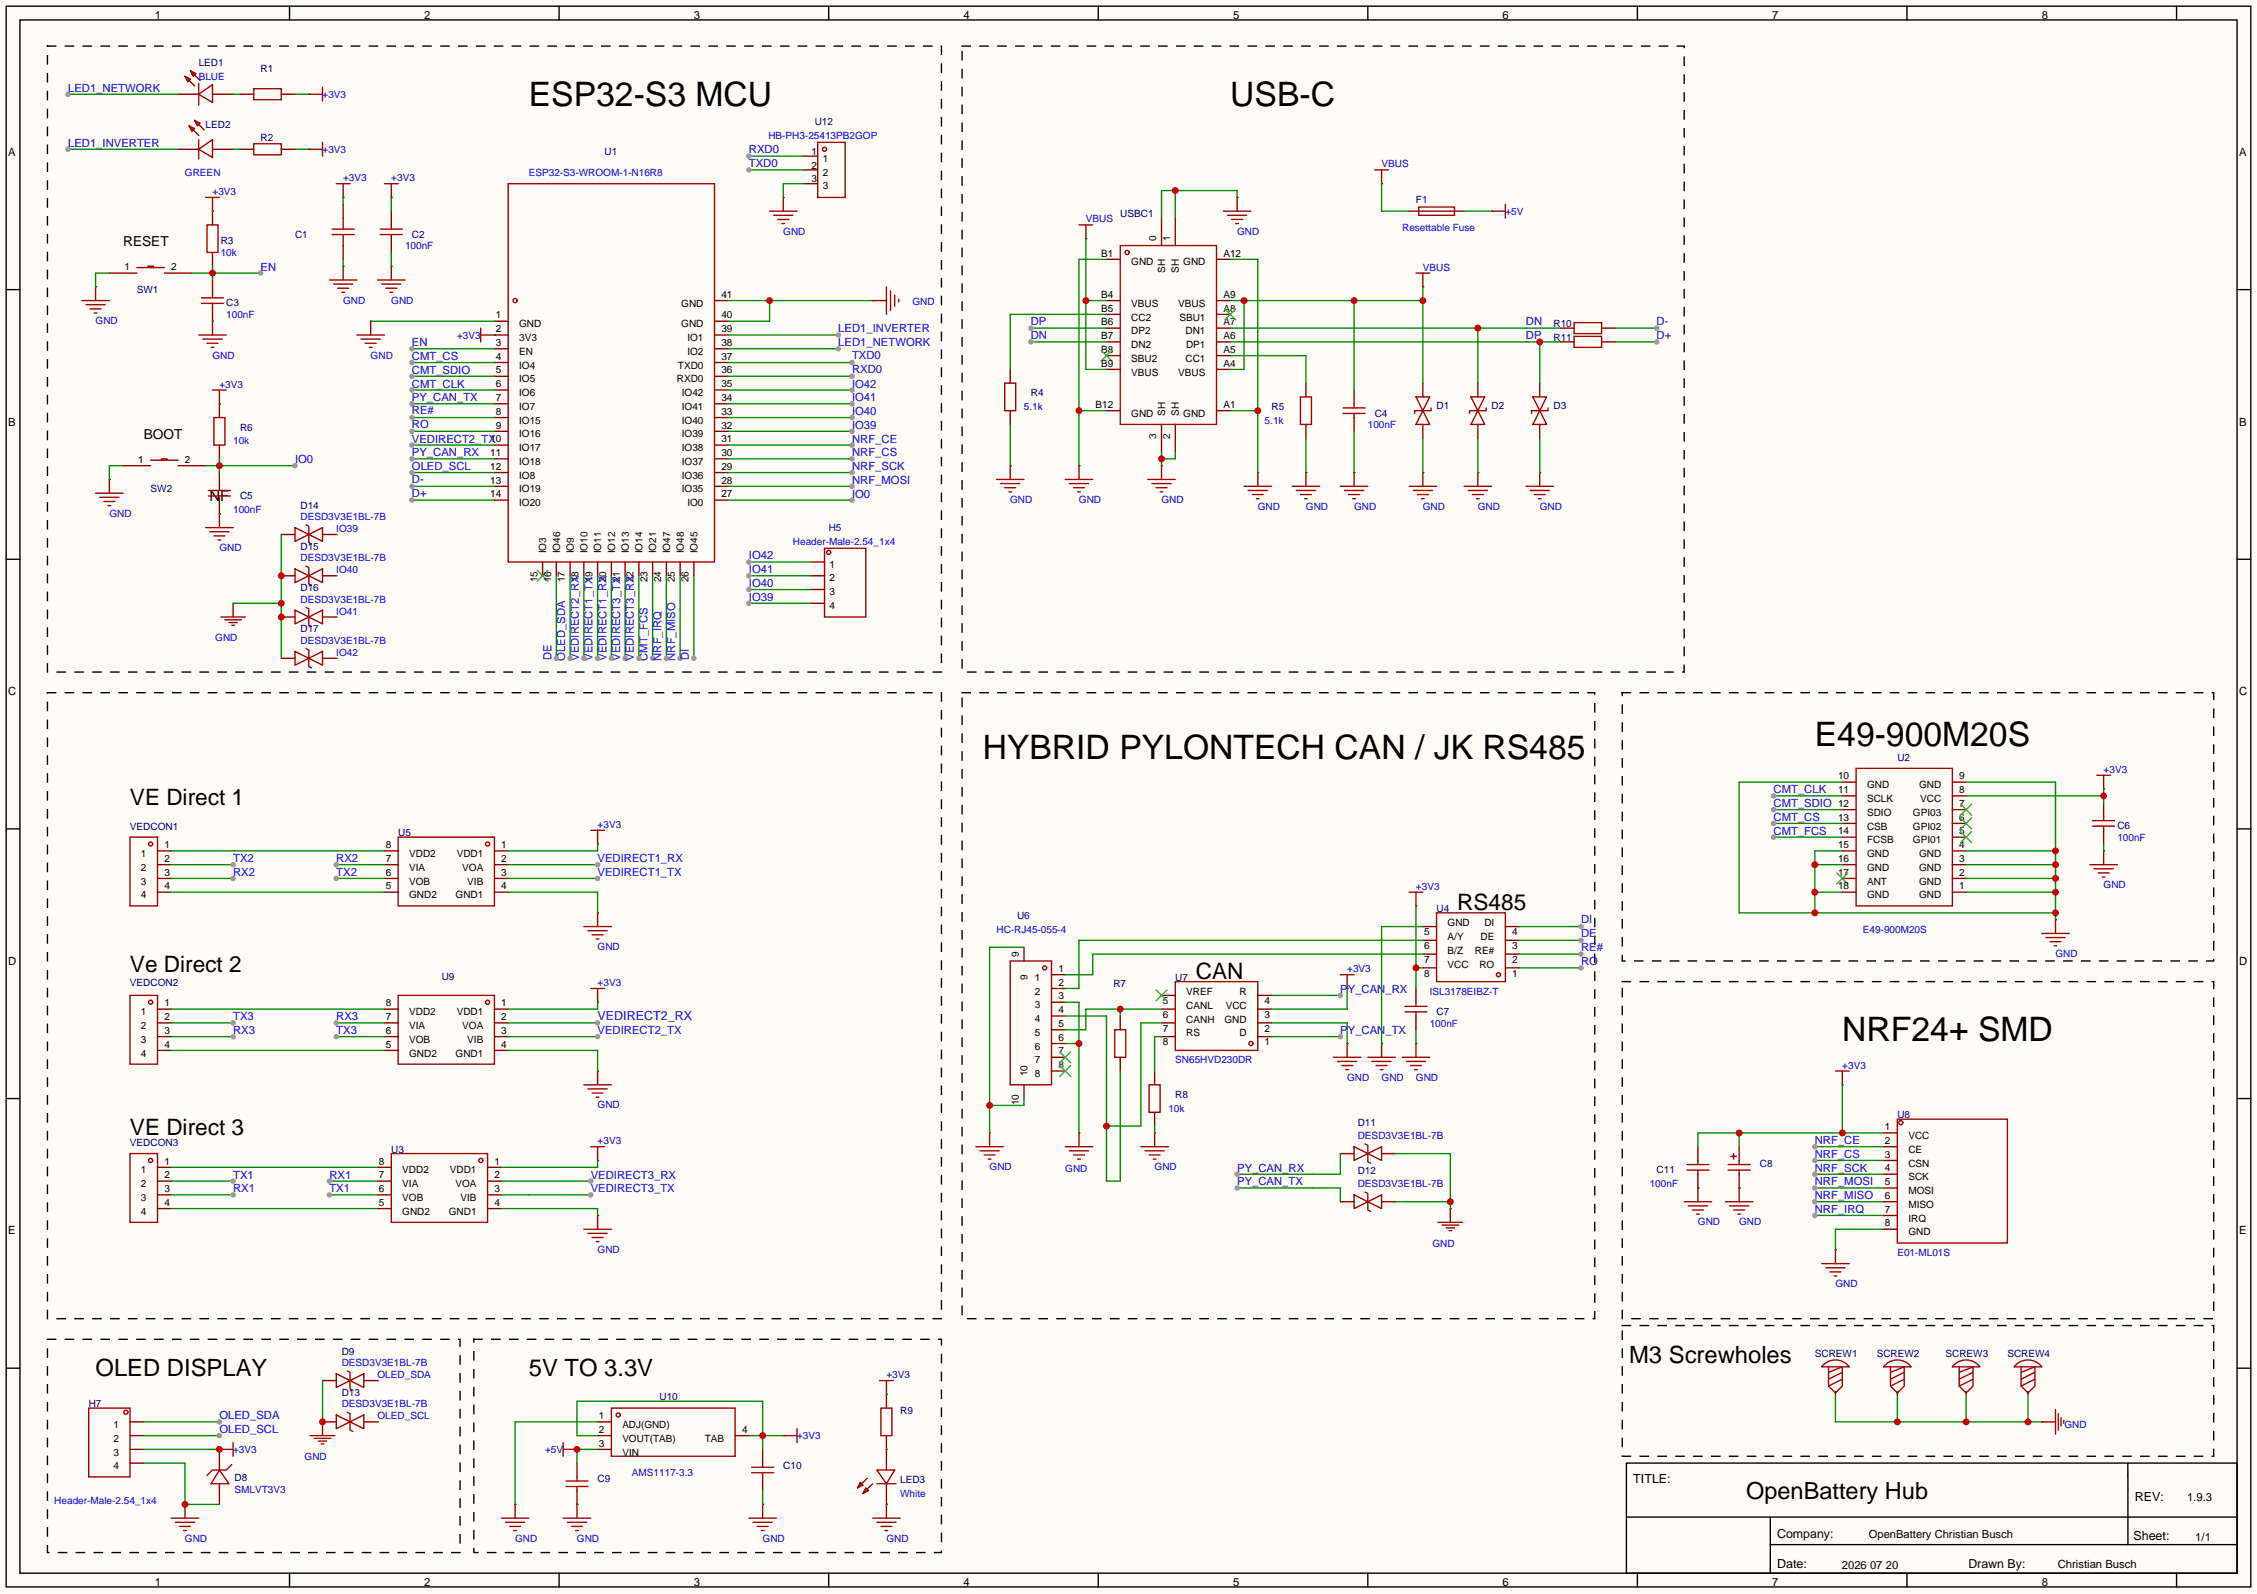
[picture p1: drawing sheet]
<svg xmlns="http://www.w3.org/2000/svg" width="417mm" height="294mm" viewBox="0 0 417 294" stroke-linecap="round" stroke-linejoin="round" font-family="sans-serif">
<defs><g id="words">
<g font-size="6.2">
<text x="97.7" y="19.6">ESP32-S3 MCU</text>
<text x="227.2" y="19.6">USB-C</text>
<text x="335.2" y="137.7">E49-900M20S</text>
<text x="181.5" y="140.2">HYBRID PYLONTECH CAN / JK RS485</text>
<text x="340.2" y="192.3">NRF24+ SMD</text>
</g>
<g font-size="4.4">
<text x="300.9" y="251.6">M3 Screwholes</text>
<text x="17.7" y="254.1">OLED DISPLAY</text>
<text x="97.7" y="254.1">5V TO 3.3V</text>
<text x="322.5" y="276.7">OpenBattery Hub</text>
</g>
<g font-size="4.2">
<text x="24" y="148.6">VE Direct 1</text>
<text x="269.1" y="168.1">RS485</text>
<text x="24" y="179.5">Ve Direct 2</text>
<text x="220.9" y="180.8">CAN</text>
<text x="24" y="209.6">VE Direct 3</text>
</g>
<text font-size="2.8" x="38.7" y="92.5">NF</text>
<g font-size="2.5">
<text x="22.7" y="45.4">RESET</text>
<text x="26.5" y="81">BOOT</text>
</g>
<text font-size="2.3" fill="#00f" x="110.4" y="188.4">VEDIRECT2_RX</text>
<g font-size="2.3">
<text x="301.6" y="273.7">TITLE:</text>
<text x="394.2" y="277.1">REV:</text>
<text x="328.2" y="283.9">Company:</text>
<text x="394" y="284.4">Sheet:</text>
<text x="328.2" y="289.5">Date:</text>
<text x="363.5" y="289.5">Drawn By:</text>
</g>
<g font-size="2.1">
<text x="28.6" y="3.5">1</text>
<text x="78.4" y="3.5">2</text>
<text x="128.1" y="3.5">3</text>
<text x="177.9" y="3.5">4</text>
<text x="227.7" y="3.5">5</text>
<text x="277.5" y="3.5">6</text>
<text x="327.3" y="3.5">7</text>
<text x="377.1" y="3.5">8</text>
<text x="1.5" y="28.8">A</text>
<text x="413.5" y="28.8">A</text>
<text x="1.5" y="78.6">B</text>
<text x="413.5" y="78.6">B</text>
<text x="1.5" y="128.3">C</text>
<text x="413.5" y="128.3">C</text>
<text x="1.5" y="178.1">D</text>
<text x="413.5" y="178.1">D</text>
<text x="1.5" y="227.9">E</text>
<text x="413.5" y="227.9">E</text>
<text x="403.9" y="277.1">1.9.3</text>
<text x="345.1" y="284">OpenBattery Christian Busch</text>
<text x="405.4" y="284.5">1/1</text>
<text x="28.6" y="292.8">1</text>
<text x="78.4" y="292.8">2</text>
<text x="128.1" y="292.8">3</text>
<text x="177.9" y="292.8">4</text>
<text x="227.7" y="292.8">5</text>
<text x="277.5" y="292.8">6</text>
<text x="327.3" y="292.8">7</text>
<text x="340.1" y="289.6">2026 07 20</text>
<text x="377.1" y="292.8">8</text>
<text x="380" y="289.5">Christian Busch</text>
</g>
<g font-size="2.1" fill="#00f">
<text x="12.6" y="16.9">LED1_NETWORK</text>
<text x="12.6" y="27.1">LED1_INVERTER</text>
<text x="138.3" y="28.2">RXD0</text>
<text x="138.3" y="30.8">TXD0</text>
<text x="48.1" y="50">EN</text>
<text x="190.4" y="60">DP</text>
<text x="281.8" y="60">DN</text>
<text x="305.9" y="60">D-</text>
<text x="76.1" y="63.9">EN</text>
<text x="154.8" y="61.4">LED1_INVERTER</text>
<text x="154.8" y="63.9">LED1_NETWORK</text>
<text x="190.4" y="62.5">DN</text>
<text x="281.8" y="62.5">DP</text>
<text x="305.9" y="62.5">D+</text>
<text x="76.1" y="71.5">CMT_CLK</text>
<text x="76.1" y="66.5">CMT_CS</text>
<text x="76.1" y="69">CMT_SDIO</text>
<text x="157.4" y="66.3">TXD0</text>
<text x="157.4" y="68.9">RXD0</text>
<text x="157.4" y="71.5">IO42</text>
<text x="76.1" y="74.1">PY_CAN_TX</text>
<text x="76.1" y="76.5">RE#</text>
<text x="157.4" y="76.6">IO40</text>
<text x="157.4" y="74.1">IO41</text>
<text x="76.1" y="81.7">VEDIRECT2_TX</text>
<text x="76.1" y="79">RO</text>
<text x="157.4" y="81.7">NRF_CE</text>
<text x="157.4" y="79.2">IO39</text>
<text x="54.5" y="85.5">IO0</text>
<text x="76.1" y="86.8">OLED_SCL</text>
<text x="76.1" y="84.2">PY_CAN_RX</text>
<text x="76.1" y="89.2">D-</text>
<text x="157.4" y="86.8">NRF_SCK</text>
<text x="157.4" y="89.3">NRF_MOSI</text>
<text x="157.4" y="84.2">NRF_CS</text>
<text x="76.1" y="91.7">D+</text>
<text x="157.4" y="91.9">IO0</text>
<text x="138.3" y="103.3">IO42</text>
<text x="138.3" y="105.8">IO41</text>
<text x="138.3" y="108.4">IO40</text>
<text x="138.3" y="110.9">IO39</text>
<text x="101.8" y="121.9" transform="rotate(-90 101.8 121.9)">DE</text>
<text x="104.4" y="122" transform="rotate(-90 104.4 122)">OLED_SDA</text>
<text x="106.9" y="122" transform="rotate(-90 106.9 122)">VEDIRECT2_RX</text>
<text x="109.4" y="122" transform="rotate(-90 109.4 122)">VEDIRECT1_TX</text>
<text x="112" y="122" transform="rotate(-90 112 122)">VEDIRECT1_RX</text>
<text x="114.5" y="122" transform="rotate(-90 114.5 122)">VEDIRECT3_TX</text>
<text x="117.1" y="122" transform="rotate(-90 117.1 122)">VEDIRECT3_RX</text>
<text x="119.6" y="122" transform="rotate(-90 119.6 122)">CMT_FCS</text>
<text x="122.1" y="122" transform="rotate(-90 122.1 122)">NRF_IRQ</text>
<text x="124.7" y="122" transform="rotate(-90 124.7 122)">NRF_MISO</text>
<text x="127.2" y="121.9" transform="rotate(-90 127.2 121.9)">DI</text>
<text x="327.5" y="146.5">CMT_CLK</text>
<text x="327.5" y="149">CMT_SDIO</text>
<text x="327.5" y="154.1">CMT_FCS</text>
<text x="327.5" y="151.6">CMT_CS</text>
<text x="43.1" y="159.2">TX2</text>
<text x="43.1" y="161.7">RX2</text>
<text x="62.1" y="159.2">RX2</text>
<text x="62.1" y="161.7">TX2</text>
<text x="110.4" y="159.2">VEDIRECT1_RX</text>
<text x="110.4" y="161.7">VEDIRECT1_TX</text>
<text x="292" y="173">DE</text>
<text x="292" y="170.5">DI</text>
<text x="292" y="178.1">RO</text>
<text x="292" y="175.5">RE#</text>
<text x="247.5" y="183.3">PY_CAN_RX</text>
<text x="43.1" y="188.4">TX3</text>
<text x="43.1" y="190.9">RX3</text>
<text x="62.1" y="188.4">RX3</text>
<text x="62.1" y="190.9">TX3</text>
<text x="110.4" y="190.9">VEDIRECT2_TX</text>
<text x="247.5" y="190.9">PY_CAN_TX</text>
<text x="335.2" y="211.2">NRF_CE</text>
<text x="335.2" y="213.8">NRF_CS</text>
<text x="43.1" y="217.6">TX1</text>
<text x="43.1" y="220.1">RX1</text>
<text x="60.8" y="217.6">RX1</text>
<text x="60.8" y="220.1">TX1</text>
<text x="109.1" y="217.6">VEDIRECT3_RX</text>
<text x="109.1" y="220.1">VEDIRECT3_TX</text>
<text x="228.5" y="216.3">PY_CAN_RX</text>
<text x="228.5" y="218.9">PY_CAN_TX</text>
<text x="335.2" y="221.4">NRF_MISO</text>
<text x="335.2" y="218.9">NRF_MOSI</text>
<text x="335.2" y="216.3">NRF_SCK</text>
<text x="335.2" y="223.9">NRF_IRQ</text>
<text x="40.5" y="262">OLED_SDA</text>
<text x="40.5" y="264.6">OLED_SCL</text>
</g>
<g font-size="1.8" fill="#000080">
<text x="36.7" y="12.2">LED1</text>
<text x="48.1" y="13.3">R1</text>
<text x="38" y="23.6">LED2</text>
<text x="150.5" y="23.1">U12</text>
<text x="48.1" y="26">R2</text>
<text x="111.6" y="28.6">U1</text>
<text x="206.9" y="40">USBC1</text>
<text x="261.5" y="37.5">F1</text>
<text x="40.8" y="45.1">R3</text>
<text x="54.5" y="43.9">C1</text>
<text x="76.1" y="43.9">C2</text>
<text x="25.3" y="54.1">SW1</text>
<text x="41.8" y="56.6">C3</text>
<text x="286.9" y="60.3">R10</text>
<text x="286.9" y="62.9">R11</text>
<text x="190.4" y="73.1">R4</text>
<text x="234.8" y="75.7">R5</text>
<text x="253.9" y="76.9">C4</text>
<text x="265.3" y="75.6">D1</text>
<text x="275.5" y="75.6">D2</text>
<text x="286.9" y="75.6">D3</text>
<text x="44.3" y="79.5">R6</text>
<text x="27.8" y="90.9">SW2</text>
<text x="44.3" y="92.2">C5</text>
<text x="55.5" y="93.9">D14</text>
<text x="55.5" y="101.5">D15</text>
<text x="153" y="98">H5</text>
<text x="55.5" y="109.1">D16</text>
<text x="55.5" y="116.8">D17</text>
<text x="350.4" y="140.4">U2</text>
<text x="24" y="153.1">VEDCON1</text>
<text x="73.5" y="154.4">U5</text>
<text x="391" y="153.1">C6</text>
<text x="187.8" y="169.7">U6</text>
<text x="265.3" y="168.4">U4</text>
<text x="24" y="182">VEDCON2</text>
<text x="81.6" y="180.9">U9</text>
<text x="205.6" y="182.2">R7</text>
<text x="217" y="181.1">U7</text>
<text x="265.3" y="187.4">C7</text>
<text x="217" y="202.7">R8</text>
<text x="250.7" y="207.9">D11</text>
<text x="350.4" y="206.5">U8</text>
<text x="24" y="211.6">VEDCON3</text>
<text x="72.3" y="212.8">U3</text>
<text x="325" y="215.4">C8</text>
<text x="250.7" y="216.8">D12</text>
<text x="305.9" y="216.6">C11</text>
<text x="63.1" y="250.1">D9</text>
<text x="335.2" y="250.6">SCREW1</text>
<text x="346.6" y="250.6">SCREW2</text>
<text x="359.3" y="250.6">SCREW3</text>
<text x="370.7" y="250.6">SCREW4</text>
<text x="63.1" y="257.7">D13</text>
<text x="16.4" y="259.8">H7</text>
<text x="121.8" y="258.6">U10</text>
<text x="166.2" y="261">R9</text>
<text x="43.3" y="273.4">D8</text>
<text x="110.4" y="273.7">C9</text>
<text x="144.7" y="271.1">C10</text>
<text x="166.2" y="273.8">LED3</text>
</g>
<g font-size="1.8" fill="#00f">
<text x="36.7" y="14.7">BLUE</text>
<text x="59.6" y="18.1">+3V3</text>
<text x="59.6" y="28.2">+3V3</text>
<text x="141.9" y="25.7">HB-PH3-25413PB2GOP</text>
<text x="34.2" y="32.5">GREEN</text>
<text x="39.2" y="36">+3V3</text>
<text x="63.4" y="33.4">+3V3</text>
<text x="72.3" y="33.4">+3V3</text>
<text x="97.7" y="32.5">ESP32-S3-WROOM-1-N16R8</text>
<text x="255.1" y="30.9">VBUS</text>
<text x="200.5" y="41.1">VBUS</text>
<text x="278" y="39.7">+5V</text>
<text x="40.8" y="47.3">10k</text>
<text x="74.8" y="46.1">100nF</text>
<text x="144.7" y="43.3">GND</text>
<text x="228.5" y="43.3">GND</text>
<text x="259" y="42.7">Resettable Fuse</text>
<text x="262.8" y="50">VBUS</text>
<text x="17.7" y="59.9">GND</text>
<text x="41.8" y="58.8">100nF</text>
<text x="63.4" y="56">GND</text>
<text x="72.3" y="56">GND</text>
<text x="168.5" y="56.2">GND</text>
<text x="84.4" y="62.5">+3V3</text>
<text x="39.2" y="66.2">GND</text>
<text x="40.5" y="71.5">+3V3</text>
<text x="68.5" y="66.2">GND</text>
<text x="189.1" y="75.7">5.1k</text>
<text x="43.1" y="82">10k</text>
<text x="233.6" y="78.2">5.1k</text>
<text x="252.6" y="79.1">100nF</text>
<text x="20.2" y="95.4">GND</text>
<text x="43.1" y="94.7">100nF</text>
<text x="186.6" y="92.9">GND</text>
<text x="199.3" y="92.9">GND</text>
<text x="214.5" y="92.9">GND</text>
<text x="232.3" y="94.1">GND</text>
<text x="241.2" y="94.1">GND</text>
<text x="250.1" y="94.1">GND</text>
<text x="262.8" y="94.1">GND</text>
<text x="272.9" y="94.1">GND</text>
<text x="284.4" y="94.1">GND</text>
<text x="40.5" y="101.8">GND</text>
<text x="55.5" y="96">DESD3V3E1BL-7B</text>
<text x="62.1" y="98.2">IO39</text>
<text x="146.4" y="100.6">Header-Male-2.54_1x4</text>
<text x="55.5" y="103.6">DESD3V3E1BL-7B</text>
<text x="62.1" y="105.8">IO40</text>
<text x="55.5" y="111.3">DESD3V3E1BL-7B</text>
<text x="62.1" y="113.5">IO41</text>
<text x="39.8" y="118.4">GND</text>
<text x="55.5" y="118.9">DESD3V3E1BL-7B</text>
<text x="62.1" y="121.1">IO42</text>
<text x="388.5" y="142.7">+3V3</text>
<text x="110.4" y="152.8">+3V3</text>
<text x="391" y="155.3">100nF</text>
<text x="261.5" y="164.3">+3V3</text>
<text x="388.5" y="164">GND</text>
<text x="184" y="172.2">HC-RJ45-055-4</text>
<text x="344" y="172.2">E49-900M20S</text>
<text x="110.4" y="175.4">GND</text>
<text x="248.8" y="179.5">+3V3</text>
<text x="379.6" y="176.7">GND</text>
<text x="110.4" y="182">+3V3</text>
<text x="264" y="183.6">ISL3178EIBZ-T</text>
<text x="264" y="189.6">100nF</text>
<text x="217" y="196.3">SN65HVD230DR</text>
<text x="340.2" y="197.3">+3V3</text>
<text x="248.8" y="199.6">GND</text>
<text x="255.1" y="199.6">GND</text>
<text x="261.5" y="199.6">GND</text>
<text x="110.4" y="204.6">GND</text>
<text x="215.8" y="205.2">10k</text>
<text x="110.4" y="211.2">+3V3</text>
<text x="250.7" y="210.3">DESD3V3E1BL-7B</text>
<text x="182.8" y="216.1">GND</text>
<text x="196.7" y="216.3">GND</text>
<text x="213.2" y="216.1">GND</text>
<text x="250.7" y="219.2">DESD3V3E1BL-7B</text>
<text x="304.7" y="219.2">100nF</text>
<text x="313.6" y="226.2">GND</text>
<text x="321.2" y="226.2">GND</text>
<text x="110.4" y="231.3">GND</text>
<text x="264.5" y="230.2">GND</text>
<text x="350.4" y="231.9">E01-ML01S</text>
<text x="339" y="237.7">GND</text>
<text x="63.1" y="252.2">DESD3V3E1BL-7B</text>
<text x="69.7" y="254.4">OLED_SDA</text>
<text x="163.7" y="254.4">+3V3</text>
<text x="63.1" y="259.9">DESD3V3E1BL-7B</text>
<text x="69.7" y="262">OLED_SCL</text>
<text x="381.3" y="263.7">GND</text>
<text x="43.1" y="268.3">+3V3</text>
<text x="56.3" y="269.5">GND</text>
<text x="100.7" y="268.3">+5V</text>
<text x="147.2" y="265.7">+3V3</text>
<text x="43.3" y="275.7">SMLVT3V3</text>
<text x="116.7" y="272.5">AMS1117-3.3</text>
<text x="10" y="277.6">Header-Male-2.54_1x4</text>
<text x="166.2" y="276.3">White</text>
<text x="34.2" y="284.6">GND</text>
<text x="95.1" y="284.6">GND</text>
<text x="106.6" y="284.6">GND</text>
<text x="140.8" y="284.6">GND</text>
<text x="163.7" y="284.6">GND</text>
</g>
<g font-size="1.8">
<text x="149.8" y="28.6">1</text>
<text x="151.9" y="29.9">1</text>
<text x="149.8" y="31.1">2</text>
<text x="149.8" y="33.7">3</text>
<text x="151.9" y="32.4">2</text>
<text x="151.9" y="34.9">3</text>
<text x="203.4" y="47.4">B1</text>
<text x="213.5" y="44.5" transform="rotate(-90 213.5 44.5)">0</text>
<text x="216.1" y="44.5" transform="rotate(-90 216.1 44.5)">1</text>
<text x="225.9" y="47.4">A12</text>
<text x="23" y="49.9">1</text>
<text x="31.6" y="49.9">2</text>
<text x="208.9" y="49">GND</text>
<text x="215.2" y="50.4" transform="rotate(-90 215.2 50.4)">SH</text>
<text x="217.7" y="50.4" transform="rotate(-90 217.7 50.4)">SH</text>
<text x="218.5" y="49">GND</text>
<text x="91.6" y="58.8">1</text>
<text x="125.8" y="56.6">GND</text>
<text x="133.2" y="58.8">40</text>
<text x="133.2" y="55">41</text>
<text x="203.4" y="55">B4</text>
<text x="203.4" y="57.5">B5</text>
<text x="208.9" y="56.6">VBUS</text>
<text x="208.9" y="59.2">CC2</text>
<text x="217.6" y="56.6">VBUS</text>
<text x="217.8" y="59.2">SBU1</text>
<text x="225.9" y="57.5">A8</text>
<text x="225.9" y="55">A9</text>
<text x="91.6" y="61.3">2</text>
<text x="91.6" y="63.9">3</text>
<text x="95.9" y="60.4">GND</text>
<text x="95.9" y="63">3V3</text>
<text x="95.9" y="65.5">EN</text>
<text x="125.8" y="60.4">GND</text>
<text x="126.9" y="65.5">IO2</text>
<text x="126.9" y="63">IO1</text>
<text x="133.2" y="63.9">38</text>
<text x="133.2" y="61.3">39</text>
<text x="203.4" y="60.1">B6</text>
<text x="203.4" y="62.6">B7</text>
<text x="203.4" y="65.1">B8</text>
<text x="208.9" y="61.7">DP2</text>
<text x="208.9" y="64.3">DN2</text>
<text x="218.9" y="61.7">DN1</text>
<text x="219" y="64.3">DP1</text>
<text x="225.9" y="65.1">A5</text>
<text x="225.9" y="62.6">A6</text>
<text x="225.9" y="60.1">A7</text>
<text x="91.6" y="66.4">4</text>
<text x="91.6" y="69">5</text>
<text x="91.6" y="71.5">6</text>
<text x="95.9" y="68.1">IO4</text>
<text x="95.9" y="70.6">IO5</text>
<text x="125" y="70.6">RXD0</text>
<text x="125.2" y="68.1">TXD0</text>
<text x="133.2" y="71.5">35</text>
<text x="133.2" y="69">36</text>
<text x="133.2" y="66.4">37</text>
<text x="203.4" y="67.7">B9</text>
<text x="208.9" y="66.8">SBU2</text>
<text x="208.9" y="69.3">VBUS</text>
<text x="217.6" y="69.3">VBUS</text>
<text x="218.9" y="66.8">CC1</text>
<text x="225.9" y="67.7">A4</text>
<text x="91.6" y="74">7</text>
<text x="91.6" y="76.6">8</text>
<text x="95.9" y="73.1">IO6</text>
<text x="95.9" y="75.7">IO7</text>
<text x="125.9" y="75.7">IO41</text>
<text x="125.9" y="73.1">IO42</text>
<text x="133.2" y="76.6">33</text>
<text x="133.2" y="74">34</text>
<text x="202.3" y="75.3">B12</text>
<text x="208.9" y="77">GND</text>
<text x="215.2" y="76.8" transform="rotate(-90 215.2 76.8)">SH</text>
<text x="217.7" y="76.8" transform="rotate(-90 217.7 76.8)">SH</text>
<text x="218.5" y="77">GND</text>
<text x="225.9" y="75.3">A1</text>
<text x="90.5" y="81.7">10</text>
<text x="91.6" y="79.1">9</text>
<text x="95.9" y="78.2">IO15</text>
<text x="95.9" y="80.8">IO16</text>
<text x="95.9" y="83.3">IO17</text>
<text x="125.9" y="83.3">IO38</text>
<text x="125.9" y="80.8">IO39</text>
<text x="125.9" y="78.2">IO40</text>
<text x="133.2" y="81.7">31</text>
<text x="133.2" y="79.1">32</text>
<text x="213.5" y="81.1" transform="rotate(-90 213.5 81.1)">3</text>
<text x="216.1" y="81.1" transform="rotate(-90 216.1 81.1)">2</text>
<text x="25.5" y="85.5">1</text>
<text x="34.2" y="85.5">2</text>
<text x="90.5" y="84.2">11</text>
<text x="90.5" y="86.7">12</text>
<text x="90.5" y="89.3">13</text>
<text x="95.9" y="85.8">IO18</text>
<text x="95.9" y="88.4">IO8</text>
<text x="125.9" y="88.4">IO36</text>
<text x="125.9" y="85.8">IO37</text>
<text x="133.2" y="89.3">28</text>
<text x="133.2" y="86.7">29</text>
<text x="133.2" y="84.2">30</text>
<text x="90.5" y="91.8">14</text>
<text x="95.9" y="90.9">IO19</text>
<text x="95.9" y="93.5">IO20</text>
<text x="125.9" y="90.9">IO35</text>
<text x="126.9" y="93.5">IO0</text>
<text x="133.2" y="91.8">27</text>
<text x="99.2" y="107.5" transform="rotate(-90 99.2 107.5)">15</text>
<text x="100.9" y="102.2" transform="rotate(-90 100.9 102.2)">IO3</text>
<text x="101.8" y="107.5" transform="rotate(-90 101.8 107.5)">16</text>
<text x="103.4" y="102.2" transform="rotate(-90 103.4 102.2)">IO46</text>
<text x="104.3" y="107.5" transform="rotate(-90 104.3 107.5)">17</text>
<text x="106" y="102.2" transform="rotate(-90 106 102.2)">IO9</text>
<text x="106.9" y="107.5" transform="rotate(-90 106.9 107.5)">18</text>
<text x="108.5" y="102.2" transform="rotate(-90 108.5 102.2)">IO10</text>
<text x="109.4" y="107.5" transform="rotate(-90 109.4 107.5)">19</text>
<text x="111" y="102.2" transform="rotate(-90 111 102.2)">IO11</text>
<text x="111.9" y="107.5" transform="rotate(-90 111.9 107.5)">20</text>
<text x="113.6" y="102.2" transform="rotate(-90 113.6 102.2)">IO12</text>
<text x="114.5" y="107.5" transform="rotate(-90 114.5 107.5)">21</text>
<text x="116.1" y="102.2" transform="rotate(-90 116.1 102.2)">IO13</text>
<text x="117" y="107.5" transform="rotate(-90 117 107.5)">22</text>
<text x="118.7" y="102.2" transform="rotate(-90 118.7 102.2)">IO14</text>
<text x="119.6" y="107.5" transform="rotate(-90 119.6 107.5)">23</text>
<text x="121.2" y="102.2" transform="rotate(-90 121.2 102.2)">IO21</text>
<text x="122.1" y="107.5" transform="rotate(-90 122.1 107.5)">24</text>
<text x="123.7" y="102.2" transform="rotate(-90 123.7 102.2)">IO47</text>
<text x="124.6" y="107.5" transform="rotate(-90 124.6 107.5)">25</text>
<text x="126.3" y="102.2" transform="rotate(-90 126.3 102.2)">IO48</text>
<text x="127.2" y="107.5" transform="rotate(-90 127.2 107.5)">26</text>
<text x="128.8" y="102.2" transform="rotate(-90 128.8 102.2)">IO45</text>
<text x="153.2" y="104.8">1</text>
<text x="153.2" y="107.3">2</text>
<text x="153.2" y="109.9">3</text>
<text x="153.2" y="112.4">4</text>
<text x="339.4" y="143.9">10</text>
<text x="361.8" y="143.9">9</text>
<text x="339.4" y="146.4">11</text>
<text x="339.4" y="149">12</text>
<text x="344.8" y="145.5">GND</text>
<text x="344.8" y="148.1">SCLK</text>
<text x="354.4" y="145.5">GND</text>
<text x="354.6" y="148.1">VCC</text>
<text x="361.8" y="149">7</text>
<text x="361.8" y="146.4">8</text>
<text x="339.4" y="151.5">13</text>
<text x="339.4" y="154">14</text>
<text x="344.8" y="150.6">SDIO</text>
<text x="344.8" y="153.2">CSB</text>
<text x="344.8" y="155.7">FCSB</text>
<text x="353.3" y="155.7">GPI01</text>
<text x="353.3" y="153.2">GPI02</text>
<text x="353.3" y="150.6">GPI03</text>
<text x="361.8" y="154">5</text>
<text x="361.8" y="151.5">6</text>
<text x="26" y="158.2">1</text>
<text x="26" y="160.8">2</text>
<text x="30.4" y="156.6">1</text>
<text x="30.4" y="159.1">2</text>
<text x="30.4" y="161.7">3</text>
<text x="71.2" y="161.7">6</text>
<text x="71.2" y="159.1">7</text>
<text x="71.2" y="156.6">8</text>
<text x="75.6" y="160.8">VIA</text>
<text x="75.6" y="158.2">VDD2</text>
<text x="84.4" y="158.2">VDD1</text>
<text x="85.4" y="160.8">VOA</text>
<text x="92.6" y="156.6">1</text>
<text x="92.6" y="159.1">2</text>
<text x="92.6" y="161.7">3</text>
<text x="339.4" y="156.6">15</text>
<text x="339.4" y="159.1">16</text>
<text x="339.4" y="161.7">17</text>
<text x="344.8" y="158.2">GND</text>
<text x="344.8" y="160.8">GND</text>
<text x="354.4" y="160.8">GND</text>
<text x="354.4" y="158.2">GND</text>
<text x="361.8" y="161.7">2</text>
<text x="361.8" y="159.1">3</text>
<text x="361.8" y="156.6">4</text>
<text x="26" y="163.3">3</text>
<text x="26" y="165.9">4</text>
<text x="30.4" y="164.2">4</text>
<text x="71.2" y="164.2">5</text>
<text x="75.6" y="165.9">GND2</text>
<text x="75.6" y="163.3">VOB</text>
<text x="84.1" y="165.9">GND1</text>
<text x="86.3" y="163.3">VIB</text>
<text x="92.6" y="164.2">4</text>
<text x="339.4" y="164.2">18</text>
<text x="344.8" y="163.3">ANT</text>
<text x="344.8" y="165.9">GND</text>
<text x="354.4" y="165.9">GND</text>
<text x="354.4" y="163.3">GND</text>
<text x="361.8" y="164.2">1</text>
<text x="263" y="172.7">5</text>
<text x="267.3" y="171">GND</text>
<text x="267.3" y="173.6">A/Y</text>
<text x="273.4" y="173.6">DE</text>
<text x="274.1" y="171">DI</text>
<text x="279.3" y="172.7">4</text>
<text x="188.1" y="176.6" transform="rotate(-90 188.1 176.6)">9</text>
<text x="195.5" y="179.4">1</text>
<text x="263" y="175.2">6</text>
<text x="263" y="177.8">7</text>
<text x="267.3" y="176.1">B/Z</text>
<text x="267.3" y="178.7">VCC</text>
<text x="272.4" y="176.1">RE#</text>
<text x="273.2" y="178.7">RO</text>
<text x="279.3" y="177.8">2</text>
<text x="279.3" y="175.2">3</text>
<text x="30.4" y="185.8">1</text>
<text x="71.2" y="185.8">8</text>
<text x="92.6" y="185.8">1</text>
<text x="189.8" y="180.9" transform="rotate(-90 189.8 180.9)">9</text>
<text x="191.1" y="183.6">2</text>
<text x="191.1" y="181.1">1</text>
<text x="195.5" y="184.5">3</text>
<text x="195.5" y="182">2</text>
<text x="214.7" y="185.4">5</text>
<text x="219.1" y="183.7">VREF</text>
<text x="228.9" y="183.7">R</text>
<text x="233.6" y="185.4">4</text>
<text x="263" y="180.3">8</text>
<text x="279.3" y="180.3">1</text>
<text x="26" y="187.4">1</text>
<text x="26" y="190">2</text>
<text x="30.4" y="188.3">2</text>
<text x="30.4" y="190.9">3</text>
<text x="71.2" y="190.9">6</text>
<text x="71.2" y="188.3">7</text>
<text x="75.6" y="190">VIA</text>
<text x="75.6" y="187.4">VDD2</text>
<text x="84.4" y="187.4">VDD1</text>
<text x="85.4" y="190">VOA</text>
<text x="92.6" y="188.3">2</text>
<text x="92.6" y="190.9">3</text>
<text x="191.1" y="191.3">5</text>
<text x="191.1" y="188.7">4</text>
<text x="191.1" y="186.2">3</text>
<text x="195.5" y="189.6">5</text>
<text x="195.5" y="187.1">4</text>
<text x="214.7" y="187.9">6</text>
<text x="214.7" y="190.5">7</text>
<text x="219.1" y="186.3">CANL</text>
<text x="219.1" y="188.8">CANH</text>
<text x="219.1" y="191.4">RS</text>
<text x="226.1" y="188.8">GND</text>
<text x="226.4" y="186.3">VCC</text>
<text x="228.9" y="191.4">D</text>
<text x="233.6" y="190.5">2</text>
<text x="233.6" y="187.9">3</text>
<text x="26" y="192.5">3</text>
<text x="26" y="195.1">4</text>
<text x="30.4" y="193.4">4</text>
<text x="71.2" y="193.4">5</text>
<text x="75.6" y="195.1">GND2</text>
<text x="75.6" y="192.5">VOB</text>
<text x="84.1" y="195.1">GND1</text>
<text x="86.3" y="192.5">VIB</text>
<text x="92.6" y="193.4">4</text>
<text x="191.1" y="196.3">7</text>
<text x="191.1" y="193.8">6</text>
<text x="195.5" y="197.2">8</text>
<text x="195.5" y="194.7">7</text>
<text x="195.5" y="192.1">6</text>
<text x="214.7" y="193">8</text>
<text x="233.6" y="193">1</text>
<text x="189.8" y="198.7" transform="rotate(-90 189.8 198.7)">10</text>
<text x="191.1" y="198.9">8</text>
<text x="188.1" y="204.1" transform="rotate(-90 188.1 204.1)">10</text>
<text x="348.1" y="208.7">1</text>
<text x="30.4" y="215">1</text>
<text x="70" y="215">8</text>
<text x="91.3" y="215">1</text>
<text x="348.1" y="211.2">2</text>
<text x="348.1" y="213.7">3</text>
<text x="352.4" y="210.3">VCC</text>
<text x="352.4" y="212.8">CE</text>
<text x="352.4" y="215.4">CSN</text>
<text x="26" y="216.7">1</text>
<text x="26" y="219.2">2</text>
<text x="26" y="221.7">3</text>
<text x="30.4" y="217.5">2</text>
<text x="30.4" y="220.1">3</text>
<text x="70" y="220.1">6</text>
<text x="70" y="217.5">7</text>
<text x="74.3" y="221.7">VOB</text>
<text x="74.3" y="219.2">VIA</text>
<text x="74.3" y="216.7">VDD2</text>
<text x="83.1" y="216.7">VDD1</text>
<text x="84.1" y="219.2">VOA</text>
<text x="85" y="221.7">VIB</text>
<text x="91.3" y="217.5">2</text>
<text x="91.3" y="220.1">3</text>
<text x="348.1" y="216.3">4</text>
<text x="348.1" y="218.8">5</text>
<text x="348.1" y="221.4">6</text>
<text x="352.4" y="217.9">SCK</text>
<text x="352.4" y="220.5">MOSI</text>
<text x="26" y="224.3">4</text>
<text x="30.4" y="222.6">4</text>
<text x="70" y="222.6">5</text>
<text x="74.3" y="224.3">GND2</text>
<text x="82.9" y="224.3">GND1</text>
<text x="91.3" y="222.6">4</text>
<text x="348.1" y="223.9">7</text>
<text x="348.1" y="226.4">8</text>
<text x="352.4" y="223">MISO</text>
<text x="352.4" y="225.5">IRQ</text>
<text x="352.4" y="228.1">GND</text>
<text x="20.9" y="263.6">1</text>
<text x="110.6" y="262">1</text>
<text x="114.9" y="263.6">ADJ(GND)</text>
<text x="20.9" y="266.2">2</text>
<text x="20.9" y="268.7">3</text>
<text x="110.6" y="264.5">2</text>
<text x="110.6" y="267.1">3</text>
<text x="114.9" y="266.2">VOUT(TAB)</text>
<text x="114.9" y="268.7">VIN</text>
<text x="130.1" y="266.2">TAB</text>
<text x="137" y="264.5">4</text>
<text x="20.9" y="271.3">4</text>
</g>
</g></defs>
<path d="M0 0h416.8v294.3h-416.8z" fill="#fffcf7"/>
<g fill="none" stroke="#000" stroke-width=".25">
<path d="M1.1 1.1h414.6v291.9h-414.6zM3.7 3.7h409.4v286.7h-409.4zM53.5 1.1v2.6M103.3 1.1v2.6M153 1.1v2.6M202.8 1.1v2.6M252.6 1.1v2.6M302.4 1.1v2.6M352.2 1.1v2.6M402 1.1v2.6M1.1 53.5h2.6M413.1 53.5h2.6"/>
<path d="M1.1 103.3h2.6M413.1 103.3h2.6M1.1 153h2.6M413.1 153h2.6M1.1 202.8h2.6M413.1 202.8h2.6M1.1 252.6h2.6M413.1 252.6h2.6M300.4 270.1h112.7v20.3h-112.7zM393 270.1v15.1M53.5 290.4v2.6M103.3 290.4v2.6"/>
<path d="M153 290.4v2.6M202.8 290.4v2.6M252.6 290.4v2.6M300.4 280.1h112.6M302.4 290.4v2.6M326.9 285.2h86.1M326.9 280.1v10.2M352.2 290.4v2.6M402 290.4v2.6"/>
</g>
<g fill="none" stroke="#a10000" stroke-width=".25">
<path d="M34.2 14.1l1 .5-.5 .5zM34.2 14.1l1.7 1.8M35.2 13.1l1 .5-.5 .5zM35.2 13.1l1.8 1.8M36.7 17.4l2.5-1.8v3.3zM36.7 15.4v4M46.9 16.4h5v2h-5zM57 17.4h2.6M59.6 16.1v2.6M34.9 23.2l1 .5-.5 .6zM34.9 23.2l1.8 1.8M35.9 22.2l1.1 .5-.6 .5z"/>
<path d="M35.9 22.2l1.8 1.8M36.7 27.6l2.5-1.8v3.3zM36.7 25.8v3.5M38 36.4h2.5M39.2 36.4v2.6M46.9 26.5h5v2.1h-5zM57 27.6h2.6M59.6 26.3v2.5M62.1 33.9h2.5M63.4 33.9v2.5M71 33.9h2.5M72.3 33.9v2.5"/>
<path d="M93.9 33.9h38.1v69.9h-38.1zM142.1 39h5.1M142.9 39.8h3.5M144.7 36.4v2.6M151 26.3h5.1v10.1h-5.1zM225.9 39h5.1M226.7 39.8h3.6M228.5 36.4v2.6M253.9 31.4h2.5M255.1 31.4v2.5M262 38.2h6.6v1.6h-6.6zM262.8 39h5"/>
<path d="M275.5 39h2.5M278 37.7v2.6M15.1 55.5h5.1M15.9 56.3h3.5M16.6 57h2.1M17.4 57.8h.5M17.7 53v2.5M25.3 49.4h5.1M27.3 49.4v-.3h1v.3M37.2 56h4.1M37.2 55h4.1M38.2 41.5h2.1v5.1h-2.1z"/>
<path d="M39.2 54.2v.8M39.2 56v.8M39.2 59.3v2.5M60.8 51.7h5.1M61.3 43.3h4.1M61.3 42.3h4.1M61.6 52.5h3.6M62.4 53.2h2M63.1 54h.5M63.4 40.3v2M63.4 43.3v2M63.4 49.1v2.6"/>
<path d="M68.5 59.3v2.5M69.7 51.7h5.1M70.2 43.3h4.1M70.2 42.3h4.1M70.5 52.5h3.5M71.2 53.2h2.1M72 54h.5M72.3 41.5v.8M72.3 43.3v.8M72.3 49.1v2.6M143.6 40.5h2.1M144.4 41.3h.5"/>
<path d="M161.2 55.5h2.5M163.7 53v5M164.5 53.7v3.6M165.2 54.5v2M166 55.2v.6M199.3 41.5h2.5M200.5 41.5v2.6M206.9 45.3h17.8v33.1h-17.8zM227.5 40.5h2M228.2 41.3h.5M261.5 50.4h2.5M262.8 50.4v2.6"/>
<path d="M290.7 59.6h5.1v2h-5.1zM36.7 61.8h5.1M37.5 62.6h3.5M38.2 63.4h2.1M39 64.1h.5M39.2 72h2.6M39.5 77.1h2v5.1h-2zM40.5 72v2.5M65.9 61.8h5.1M66.7 62.6h3.5M67.4 63.4h2.1M68.2 64.1h.5"/>
<path d="M88.8 61.8h2.5M88.8 60.6v2.5M185.5 70.7h2.1v5.1h-2.1zM240.2 73.3h2v5.1h-2zM248 76.3h4.1M248 75.3h4.1M250.1 74.5v.8M250.1 76.3v.8M261.5 73.3h2.5l-1.2 2.5zM262.8 75.8l1.2 2.6h-2.5zM264.3 75.3v.5h-3.1v.5M271.7 73.3h2.5l-1.3 2.5z"/>
<path d="M272.9 75.8l1.3 2.6h-2.5zM274.4 75.3v.5h-3v.5M283.1 73.3h2.5l-1.2 2.5zM284.4 75.8l1.2 2.6h-2.5zM285.9 75.3v.5h-3.1v.5M290.7 62.1h5.1v2h-5.1zM17.7 91.1h5M18.4 91.8h3.6M19.2 92.6h2M19.9 93.3h.5M20.2 88.5v2.6M27.8 85h5.1"/>
<path d="M29.8 85v-.3h1.1v.3M38 97.4h5.1M38.5 90.6h4M38.5 91.6h4M38.7 98.2h3.6M39.5 98.9h2M40.3 99.7h.5M40.5 89.8v.8M40.5 91.6v.7M40.5 94.9v2.5M54.5 97.4l2.5 1.3-2.5 1.2zM56.5 96.9l.5 .3v3l.5 .3"/>
<path d="M57 98.7l2.6-1.3v2.5zM184 88.5h5.1M184.8 89.3h3.5M185.5 90h2.1M186.3 90.8h.5M186.6 86v2.5M196.7 88.5h5.1M197.5 89.3h3.5M198.2 90h2.1M199 90.8h.5M199.3 86v2.5M212 88.5h5"/>
<path d="M212.7 89.3h3.6M213.5 90h2M214.2 90.8h.6M214.5 86v2.5M229.7 89.8h5.1M230.5 90.6h3.6M231.3 91.3h2M232 92.1h.5M232.3 87.2v2.6M238.6 89.8h5.1M239.4 90.6h3.6M240.2 91.3h2"/>
<path d="M240.9 92.1h.5M241.2 87.2v2.6M247.5 89.8h5.1M248.3 90.6h3.5M249 91.3h2.1M249.8 92.1h.5M250.1 87.2v2.6M260.2 89.8h5.1M261 90.6h3.5M261.7 91.3h2.1M262.5 92.1h.5M262.8 87.2v2.6"/>
<path d="M270.4 89.8h5.1M271.1 90.6h3.6M271.9 91.3h2M272.7 92.1h.5M272.9 87.2v2.6M281.8 89.8h5.1M282.6 90.6h3.5M283.3 91.3h2.1M284.1 92.1h.5M284.4 87.2v2.6M40.8 113.9h4.5M41.5 114.4h3.1"/>
<path d="M42.3 114.9h1.5M42.8 115.4h.5M43.1 111.4v2.5M54.5 105l2.5 1.3-2.5 1.3zM54.5 112.6l2.5 1.3-2.5 1.3zM56.5 104.5l.5 .3v3l.5 .3M56.5 112.1l.5 .3v3l.5 .3M56.5 119.8l.5 .2v3.1l.5 .2M57 106.3l2.6-1.3v2.6zM57 113.9l2.6-1.3v2.6zM152.3 101.2h7.6v12.7h-7.6zM54.5 120.3l2.5 1.2-2.5 1.3z"/>
<path d="M57 121.5l2.6-1.2v2.5zM24 154.6h5.1v12.7h-5.1zM73.5 154.6h17.8v12.7h-17.8zM109.1 153.3h2.5M110.4 153.3v2.5M342.8 141.9h17.8v25.4h-17.8zM386 159.6h5M386.5 152.5h4M386.5 151.5h4M387.2 143.1h2.6M388.5 143.1v2.6M388.5 150.7v.8"/>
<path d="M388.5 152.5v.8M388.5 157.1v2.5M107.8 171.1h5.1M108.6 171.8h3.5M109.3 172.6h2.1M110.1 173.4h.5M110.4 168.5v2.6M186.6 177.4h7.6v22.9h-7.6zM247.5 180h2.6M248.8 180v2.5M260.2 164.7h2.6M261.5 164.7v2.6"/>
<path d="M265.3 168.5h12.7v12.7h-12.7zM377.1 172.3h5M377.8 173.1h3.6M378.6 173.9h2M379.3 174.6h.6M379.6 169.8v2.5M386.7 160.4h3.6M387.5 161.2h2M388.2 161.9h.5M24 183.8h5.1v12.7h-5.1zM73.5 183.8h17.8v12.7h-17.8zM109.1 182.5h2.5"/>
<path d="M110.4 182.5v2.5M110.4 197.7v2.6M205.9 190.1h2v5.1h-2zM217 181.2h15.3v12.7h-15.3zM246.3 195.2h5M247 196h3.6M247.8 196.7h2M248.5 197.5h.5M248.8 192.7v2.5M252.6 195.2h5.1M253.4 196h3.5M254.1 196.7h2.1"/>
<path d="M254.9 197.5h.5M255.1 192.7v2.5M259 195.2h5M259.5 186.8h4M259.5 185.8h4M259.7 196h3.6M260.5 196.7h2M261.2 197.5h.5M261.5 185v.8M261.5 186.8v.8M261.5 192.7v2.5M339 197.7h2.5"/>
<path d="M340.2 197.7v2.6M24 213h5.1v12.7h-5.1zM72.3 213h17.7v12.7h-17.7zM107.8 200.3h5.1M108.6 201h3.5M109.1 211.7h2.5M109.3 201.8h2.1M110.1 202.6h.5M110.4 211.7v2.5M180.2 211.7h5.1M181 212.5h3.5M181.7 213.2h2.1"/>
<path d="M182.5 214h.5M182.8 209.2v2.5M196.7 211.7h5.1M197.5 212.5h3.5M198.2 213.2h2.1M199 214h.5M199.3 209.2v2.5M210.7 211.7h5.1M211.5 212.5h3.5M212.2 200.3h2v5.1h-2zM212.2 213.2h2M213 214h.5"/>
<path d="M213.2 209.2v2.5M250.1 211.7l2.5 1.3-2.5 1.2zM252.1 211.2l.5 .3v3l.5 .3M252.6 213l2.5-1.3v2.5zM311.5 215h4.1M311.5 216h4.1M313.6 214.2v.8M313.6 216v.8M313.6 219.3v2.6M319.2 215h4M319.2 216h4M319.7 213.5h1"/>
<path d="M320.2 213v1M321.2 214.2v.8M321.2 216v.8M321.2 219.3v2.6M350.4 206.6h20.3v22.9h-20.3zM107.8 226.9h5.1M108.6 227.7h3.5M109.3 228.5h2.1M110.1 229.2h.5M110.4 224.4v2.5M250.1 220.6l2.5 1.3-2.5 1.2zM252.1 220.1l.5 .2v3.1l.5 .2"/>
<path d="M252.6 221.9l2.5-1.3v2.5zM265.6 225.7h4.5M266.3 226.2h3.1M267.1 226.7h1.5M267.6 227.2h.5M267.8 223.1v2.6M311 221.9h5.1M311.8 222.6h3.5M312.5 223.4h2.1M313.3 224.2h.5M318.6 221.9h5.1M319.4 222.6h3.6"/>
<path d="M320.2 223.4h2M320.9 224.2h.5M336.4 233.3h5.1M337.2 234.1h3.5M337.9 234.8h2.1M338.7 235.6h.5M339 230.8v2.5M16.4 260h7.6v12.7h-7.6zM62.1 253.6l2.5 1.3-2.5 1.3zM64.1 253.1l.5 .3v3l.6 .3M64.6 254.9l2.6-1.3v2.6zM112.9 260h22.9v8.9h-22.9z"/>
<path d="M162.4 254.9h2.6M162.7 260h2v5h-2zM163.7 254.9v2.5M34.2 277.7v2.6M40.5 271.4l1.8 2.5h-3.3zM40.5 267.6h2.6M42.8 270.4l-1 1h-2.6l-1 1M43.1 266.3v2.6M57.3 265h4.5M58 265.6h3.1M58.8 266.1h1.5M59.3 266.6h.5"/>
<path d="M59.6 262.5v2.5M62.1 261.2l2.5 1.3-2.5 1.3zM64.1 260.7l.5 .3v3l.6 .3M64.6 262.5l2.6-1.3v2.6zM95.1 277.7v2.6M104 267.6h2.6M104 266.3v2.6M104.5 273.4h4.1M104.5 274.4h4.1M106.6 272.7v.7M106.6 274.4v.8M106.6 277.7v2.6"/>
<path d="M138.8 271.9h4.1M138.8 270.9h4.1M140.8 270.1v.8M140.8 271.9v.8M140.8 277.7v2.6M144.7 265h2.5M147.2 263.8v2.5M158.9 273.7l.5 .5-1 .5zM159.9 274.7l.5 .5-1 .5zM160.1 272.9l-1.7 1.8M161.2 273.9l-1.8 1.8M161.9 271.4h3.3l-1.5 2.5z"/>
<path d="M161.9 273.9h3.6M163.7 277.7v2.6M377.1 262.5h2.5M379.6 260.2v4.6M380.1 261v3M380.6 261.7v1.6M381.1 262.3v.5M31.6 280.3h5.1M32.4 281.1h3.5M33.1 281.8h2.1M33.9 282.6h.5M92.6 280.3h5.1"/>
<path d="M93.3 281.1h3.6M94.1 281.8h2M94.9 282.6h.5M104 280.3h5.1M104.8 281.1h3.5M105.5 281.8h2.1M106.3 282.6h.5M138.3 280.3h5.1M139.1 281.1h3.5M139.8 281.8h2.1M140.6 282.6h.5M161.2 280.3h5"/>
<path d="M161.9 281.1h3.6M162.7 281.8h2M163.4 282.6h.6"/>
<circle cx="152.3" cy="27.6" r=".38"/>
<circle cx="95.1" cy="55.5" r=".38"/>
<circle cx="208.2" cy="46.6" r=".38"/>
<circle cx="153" cy="102" r=".38"/>
<circle cx="27.8" cy="155.8" r=".38"/>
<circle cx="90" cy="155.8" r=".38"/>
<circle cx="192.9" cy="178.7" r=".38"/>
<circle cx="276.7" cy="180" r=".38"/>
<circle cx="27.8" cy="185" r=".38"/>
<circle cx="90" cy="185" r=".38"/>
<circle cx="231" cy="192.7" r=".38"/>
<circle cx="27.8" cy="214.2" r=".38"/>
<circle cx="88.8" cy="214.2" r=".38"/>
<circle cx="351" cy="207.3" r=".38"/>
<circle cx="23.2" cy="260.7" r=".38"/>
<circle cx="114.2" cy="261.2" r=".38"/>
</g>
<g fill="none" stroke="#870000" stroke-width=".25">
<path d="M32.9 17.4h3.8M39.2 17.4h3.9M44.3 17.4h2.6M51.9 17.4h2.6M57 17.4h.1M32.9 27.6h3.8M39.2 39h.1M39.2 39v2.5M39.2 27.6h3.9M44.3 27.6h2.6M51.9 27.6h2.6M57 27.6h.1"/>
<path d="M63.4 36.4h.1M63.4 37.7v2.6M72.3 36.4h.1M72.3 39v2.5M144.7 36.4h.1M148.5 28.8h2.5M148.5 31.4h2.5M148.5 33.9h2.5M228.5 36.4h.1M255.1 33.9h.1M260.2 39h2.6M267.8 39h2.6"/>
<path d="M275.5 39h.1M17.7 53h.1M20.2 50.4h5.1M30.4 50.4h5M39.2 59.3h.1M39.2 46.6v2.5M39.2 51.7v2.5M39.2 56.8v2.5M63.4 49.1h.1M63.4 45.3v2.6M68.5 59.3h.1M72.3 49.1h.1"/>
<path d="M72.3 44.1v2.5M91.3 59.3h2.6M132 55.5h2.5M132 59.3h2.5M161.2 55.5h.1M200.5 44.1h.1M204.3 47.9h2.6M204.3 55.5h2.6M204.3 58h2.6M214.5 40.3v5M217 40.3v5M224.7 47.9h2.5"/>
<path d="M224.7 55.5h2.5M224.7 58h2.5M262.8 53h.1M40.5 74.5h.1M40.5 74.5v2.6M91.3 61.8h.1M91.3 61.8h2.6M91.3 64.4h2.6M91.3 66.9h2.6M91.3 69.5h2.6M91.3 72h2.6M91.3 74.5h2.6"/>
<path d="M91.3 77.1h2.6M91.3 79.6h2.6M132 61.8h2.5M132 64.4h2.5M132 66.9h2.5M132 69.5h2.5M132 72h2.5M132 74.5h2.5M132 77.1h2.5M132 79.6h2.5M186.6 68.2v2.5M186.6 75.8v2.6"/>
<path d="M204.3 60.6h2.6M204.3 63.1h2.6M204.3 65.7h2.6M204.3 68.2h2.6M204.3 75.8h2.6M214.5 78.4v5M217 78.4v5M224.7 60.6h2.5M224.7 63.1h2.5M224.7 65.7h2.5M224.7 68.2h2.5M224.7 75.8h2.5"/>
<path d="M241.2 70.7v2.6M241.2 78.4v2.5M250.1 72v2.5M250.1 77.1v2.5M262.8 70.7v2.6M262.8 78.4v2.5M272.9 70.7v2.6M272.9 78.4v2.5M284.4 70.7v2.6M284.4 78.4v2.5M288.2 60.6h2.5M288.2 63.1h2.5"/>
<path d="M295.8 60.6h2.5M295.8 63.1h2.5M20.2 88.5h.1M22.7 86h5.1M32.9 86h5.1M40.5 94.9h.1M40.5 82.2v2.5M40.5 87.2v2.6M40.5 92.3v2.6M51.9 98.7h2.6M59.6 98.7h2.5M91.3 82.2h2.6"/>
<path d="M91.3 84.7h2.6M91.3 87.2h2.6M91.3 89.8h2.6M91.3 92.3h2.6M132 82.2h2.5M132 84.7h2.5M132 87.2h2.5M132 89.8h2.5M132 92.3h2.5M186.6 86h.1M199.3 86h.1M214.5 86h.1"/>
<path d="M232.3 87.2h.1M241.2 87.2h.1M250.1 87.2h.1M262.8 87.2h.1M272.9 87.2h.1M284.4 87.2h.1M43.1 111.4h.1M51.9 106.3h2.6M51.9 113.9h2.6M59.6 106.3h2.5M59.6 113.9h2.5M100.2 103.8v2.5"/>
<path d="M102.7 103.8v2.5M105.3 103.8v2.5M107.8 103.8v2.5M110.4 103.8v2.5M112.9 103.8v2.5M115.4 103.8v2.5M118 103.8v2.5M120.5 103.8v2.5M123.1 103.8v2.5M125.6 103.8v2.5M128.1 103.8v2.5M149.7 103.8h2.6"/>
<path d="M149.7 106.3h2.6M149.7 108.8h2.6M149.7 111.4h2.6M51.9 121.5h2.6M59.6 121.5h2.5M29.1 157.1h2.5M29.1 159.6h2.5M71 157.1h2.5M71 159.6h2.5M91.3 157.1h2.6M91.3 159.6h2.6M110.4 155.8h.1"/>
<path d="M340.2 157.1h2.6M340.2 159.6h2.6M340.2 154.6h2.6M340.2 152h2.6M340.2 149.5h2.6M340.2 146.9h2.6M340.2 144.4h2.6M360.6 157.1h2.5M360.6 159.6h2.5M360.6 154.6h2.5M360.6 152h2.5M360.6 149.5h2.5"/>
<path d="M360.6 146.9h2.5M360.6 144.4h2.5M388.5 157.1h.1M388.5 145.7h.1M388.5 148.2v2.5M388.5 153.3v2.5M29.1 162.2h2.5M29.1 164.7h2.5M71 162.2h2.5M71 164.7h2.5M91.3 162.2h2.6M91.3 164.7h2.6"/>
<path d="M110.4 168.5h.1M189.1 174.9v2.5M194.2 180h2.5M261.5 167.3h.1M262.8 178.7h2.5M262.8 176.1h2.5M262.8 173.6h2.5M262.8 171.1h2.5M278 178.7h2.5M278 176.1h2.5M278 173.6h2.5M278 171.1h2.5"/>
<path d="M340.2 162.2h2.6M340.2 164.7h2.6M360.6 162.2h2.5M360.6 164.7h2.5M379.6 169.8h.1M29.1 186.3h2.5M29.1 188.8h2.5M29.1 191.4h2.5M29.1 193.9h2.5M71 186.3h2.5M71 188.8h2.5M71 191.4h2.5"/>
<path d="M71 193.9h2.5M91.3 186.3h2.6M91.3 188.8h2.6M91.3 191.4h2.6M91.3 193.9h2.6M110.4 185h.1M110.4 197.7h.1M194.2 197.7h2.5M194.2 195.2h2.5M194.2 192.7h2.5M194.2 190.1h2.5M194.2 187.6h2.5"/>
<path d="M194.2 185h2.5M194.2 182.5h2.5M206.9 187.6v2.5M206.9 195.2v2.5M213.2 197.7v2.6M214.5 186.3h2.5M214.5 188.8h2.5M214.5 191.4h2.5M214.5 183.8h2.5M232.3 186.3h2.5M232.3 188.8h2.5M232.3 191.4h2.5"/>
<path d="M232.3 183.8h2.5M248.8 192.7h.1M248.8 182.5h.1M255.1 192.7h.1M261.5 192.7h.1M261.5 182.5v2.5M261.5 187.6v2.5M29.1 215.5h2.5M29.1 218.1h2.5M69.7 215.5h2.6M69.7 218.1h2.6M90 215.5h2.6"/>
<path d="M90 218.1h2.6M110.4 214.2h.1M182.8 209.2h.1M189.1 200.3v2.5M199.3 209.2h.1M213.2 209.2h.1M213.2 205.4v2.5M247.5 213h2.6M255.1 213h2.6M313.6 219.3h.1M313.6 211.7v2.5M313.6 216.8v2.5"/>
<path d="M321.2 219.3h.1M321.2 211.7v2.5M321.2 216.8v2.5M340.2 200.3h.1M347.9 209.2h2.5M347.9 211.7h2.5M347.9 214.2h2.5M347.9 216.8h2.5M347.9 219.3h2.5M29.1 220.6h2.5M29.1 223.1h2.5M69.7 220.6h2.6"/>
<path d="M69.7 223.1h2.6M90 220.6h2.6M90 223.1h2.6M110.4 224.4h.1M247.5 221.9h2.6M255.1 221.9h2.6M267.8 223.1h.1M339 230.8h.1M347.9 221.9h2.5M347.9 224.4h2.5M347.9 226.9h2.5M59.6 254.9h2.5"/>
<path d="M67.2 254.9h2.5M163.7 257.4h.1M163.7 257.4v2.6M24 262.5h2.5M24 265h2.5M24 267.6h2.5M24 270.1h2.5M34.2 277.7h.1M40.5 267.6h.1M40.5 267.6v3.8M40.5 273.9v3.8M59.6 262.5h.1"/>
<path d="M59.6 262.5h2.5M67.2 262.5h2.5M95.1 277.7h.1M106.6 277.7h.1M106.6 267.6h.1M106.6 270.1v2.6M106.6 275.2v2.5M110.4 262.5h2.5M110.4 265h2.5M110.4 267.6h2.5M135.8 265h2.5M140.8 277.7h.1"/>
<path d="M140.8 267.6v2.5M140.8 272.7v2.5M144.7 265h.1M163.7 277.7h.1M163.7 265v6.4M163.7 273.9v3.8M377.1 262.5h.1"/>
</g>
<path d="M8.8 8.5h165.1v115.6h-165.1zM177.7 8.5h133.3v115.6h-133.3zM8.8 127.9h165.1v115.6h-165.1zM177.7 127.9h116.8v115.6h-116.8zM299.6 127.9h109.2v49.5h-109.2zM299.6 181.2h109.2v62.3h-109.2zM8.8 247.3h76.2v39.3h-76.2zM87.5 247.3h86.4v39.3h-86.4zM299.6 244.7h109.2v24.2h-109.2z" fill="none" stroke="#000" stroke-width=".25" stroke-dasharray="1.5 1.8"/>
<g fill="none" stroke="#3c3" stroke-width=".25">
<path d="M226.2 57l2 2.1M228.2 57l-2 2.1M203.3 64.6l2.1 2.1M205.4 64.6l-2.1 2.1M99.2 105.3l2 2M101.2 105.3l-2 2M362.1 153.5l2 2.1M362.1 151l2 2M362.1 148.5l2 2M364.1 153.5l-2 2.1M364.1 151l-2 2M364.1 148.5l-2 2"/>
<path d="M339.2 161.2l2 2M341.2 161.2l-2 2M195.7 196.7l2 2.1M195.7 194.2l2 2M197.7 196.7l-2 2.1M197.7 194.2l-2 2M213.5 182.8l2 2M215.5 182.8l-2 2"/>
</g>
<path d="M35.4 50.4h12.7M39.2 49.1v2.6M204.3 58h-17.7v10.2M186.6 78.4v7.6M227.2 65.7h14v5M241.2 80.9v6.3M93.9 164.7h16.5v3.8" fill="none" stroke="#008700" stroke-width=".25"/>
<circle cx="39.2" cy="50.4" r=".63" fill="#c00"/>
<circle cx="48.1" cy="50.4" r=".51" fill="#999"/>
<path d="M234.8 191.4h12.7M92.6 223.1h17.8v1.3" fill="none" stroke="#008700" stroke-width=".25"/>
<circle cx="247.5" cy="191.4" r=".51" fill="#999"/>
<path d="M234.8 183.8h12.7" fill="none" stroke="#008700" stroke-width=".25"/>
<circle cx="247.5" cy="183.8" r=".51" fill="#999"/>
<path d="M38 86h16.5M40.5 84.7v2.5" fill="none" stroke="#008700" stroke-width=".25"/>
<circle cx="40.5" cy="86" r=".63" fill="#c00"/>
<circle cx="54.5" cy="86" r=".51" fill="#999"/>
<path d="M206.9 186.3v1.3M214.5 191.4h-1.3v6.3M214.5 186.3h-14v3.8h-3.8M248.8 182.5v3.8h-14" fill="none" stroke="#008700" stroke-width=".25"/>
<circle cx="206.9" cy="186.3" r=".63" fill="#c00"/>
<path d="M234.8 188.8h14v3.9M92.6 218.1h16.5M347.9 226.9h-8.9v3.9" fill="none" stroke="#008700" stroke-width=".25"/>
<circle cx="109.1" cy="218.1" r=".51" fill="#999"/>
<path d="M93.9 159.6h16.5M110.4 155.8v1.3h-16.5M110.4 214.2v1.3h-17.8" fill="none" stroke="#008700" stroke-width=".25"/>
<circle cx="110.4" cy="159.6" r=".51" fill="#999"/>
<path d="M63.4 36.4v1.3M72.3 36.4v2.6M20.2 50.4h-2.5v2.6M22.7 86h-2.5v2.5M93.9 162.2h16.5" fill="none" stroke="#008700" stroke-width=".25"/>
<circle cx="110.4" cy="162.2" r=".51" fill="#999"/>
<path d="M92.6 220.6h16.5" fill="none" stroke="#008700" stroke-width=".25"/>
<circle cx="109.1" cy="220.6" r=".51" fill="#999"/>
<path d="M115.4 106.3v15.2" fill="none" stroke="#008700" stroke-width=".25"/>
<circle cx="115.4" cy="121.5" r=".51" fill="#999"/>
<path d="M134.5 87.2h22.9" fill="none" stroke="#008700" stroke-width=".25"/>
<circle cx="157.4" cy="87.2" r=".51" fill="#999"/>
<path d="M134.5 89.8h22.9" fill="none" stroke="#008700" stroke-width=".25"/>
<circle cx="157.4" cy="89.8" r=".51" fill="#999"/>
<path d="M134.5 84.7h22.9" fill="none" stroke="#008700" stroke-width=".25"/>
<circle cx="157.4" cy="84.7" r=".51" fill="#999"/>
<path d="M134.5 66.9h22.9" fill="none" stroke="#008700" stroke-width=".25"/>
<circle cx="157.4" cy="66.9" r=".51" fill="#999"/>
<path d="M134.5 69.5h22.9" fill="none" stroke="#008700" stroke-width=".25"/>
<circle cx="157.4" cy="69.5" r=".51" fill="#999"/>
<path d="M134.5 55.5h26.7M142.1 55.5v3.8h-7.6" fill="none" stroke="#008700" stroke-width=".25"/>
<circle cx="142.1" cy="55.5" r=".63" fill="#c00"/>
<path d="M68.5 59.3h22.8M76.1 64.4h15.2" fill="none" stroke="#008700" stroke-width=".25"/>
<circle cx="76.1" cy="64.4" r=".51" fill="#999"/>
<path d="M76.1 72h15.2" fill="none" stroke="#008700" stroke-width=".25"/>
<circle cx="76.1" cy="72" r=".51" fill="#999"/>
<path d="M76.1 74.5h15.2" fill="none" stroke="#008700" stroke-width=".25"/>
<circle cx="76.1" cy="74.5" r=".51" fill="#999"/>
<path d="M327.5 146.9h12.7" fill="none" stroke="#008700" stroke-width=".25"/>
<circle cx="327.5" cy="146.9" r=".51" fill="#999"/>
<path d="M327.5 149.5h12.7" fill="none" stroke="#008700" stroke-width=".25"/>
<circle cx="327.5" cy="149.5" r=".51" fill="#999"/>
<path d="M327.5 154.6h12.7" fill="none" stroke="#008700" stroke-width=".25"/>
<circle cx="327.5" cy="154.6" r=".51" fill="#999"/>
<path d="M327.5 152h12.7" fill="none" stroke="#008700" stroke-width=".25"/>
<circle cx="327.5" cy="152" r=".51" fill="#999"/>
<path d="M120.5 106.3v15.2" fill="none" stroke="#008700" stroke-width=".25"/>
<circle cx="120.5" cy="121.5" r=".51" fill="#999"/>
<path d="M76.1 66.9h15.2" fill="none" stroke="#008700" stroke-width=".25"/>
<circle cx="76.1" cy="66.9" r=".51" fill="#999"/>
<path d="M76.1 69.5h15.2" fill="none" stroke="#008700" stroke-width=".25"/>
<circle cx="76.1" cy="69.5" r=".51" fill="#999"/>
<path d="M363.1 146.9h25.4M388.5 145.7v2.5" fill="none" stroke="#008700" stroke-width=".25"/>
<circle cx="388.5" cy="146.9" r=".63" fill="#c00"/>
<path d="M134.5 82.2h22.9" fill="none" stroke="#008700" stroke-width=".25"/>
<circle cx="157.4" cy="82.2" r=".51" fill="#999"/>
<path d="M335.2 211.7h12.7" fill="none" stroke="#008700" stroke-width=".25"/>
<circle cx="335.2" cy="211.7" r=".51" fill="#999"/>
<path d="M335.2 214.2h12.7" fill="none" stroke="#008700" stroke-width=".25"/>
<circle cx="335.2" cy="214.2" r=".51" fill="#999"/>
<path d="M125.6 106.3v15.2" fill="none" stroke="#008700" stroke-width=".25"/>
<circle cx="125.6" cy="121.5" r=".51" fill="#999"/>
<path d="M123.1 106.3v15.2" fill="none" stroke="#008700" stroke-width=".25"/>
<circle cx="123.1" cy="121.5" r=".51" fill="#999"/>
<path d="M335.2 224.4h12.7" fill="none" stroke="#008700" stroke-width=".25"/>
<circle cx="335.2" cy="224.4" r=".51" fill="#999"/>
<path d="M335.2 221.9h12.7" fill="none" stroke="#008700" stroke-width=".25"/>
<circle cx="335.2" cy="221.9" r=".51" fill="#999"/>
<path d="M335.2 219.3h12.7" fill="none" stroke="#008700" stroke-width=".25"/>
<circle cx="335.2" cy="219.3" r=".51" fill="#999"/>
<path d="M335.2 216.8h12.7" fill="none" stroke="#008700" stroke-width=".25"/>
<circle cx="335.2" cy="216.8" r=".51" fill="#999"/>
<path d="M118 106.3v15.2" fill="none" stroke="#008700" stroke-width=".25"/>
<circle cx="118" cy="121.5" r=".51" fill="#999"/>
<path d="M112.9 106.3v15.2" fill="none" stroke="#008700" stroke-width=".25"/>
<circle cx="112.9" cy="121.5" r=".51" fill="#999"/>
<path d="M110.4 106.3v15.2" fill="none" stroke="#008700" stroke-width=".25"/>
<circle cx="110.4" cy="121.5" r=".51" fill="#999"/>
<path d="M134.5 61.8h20.3" fill="none" stroke="#008700" stroke-width=".25"/>
<circle cx="154.8" cy="61.8" r=".51" fill="#999"/>
<path d="M134.5 64.4h20.3" fill="none" stroke="#008700" stroke-width=".25"/>
<circle cx="154.8" cy="64.4" r=".51" fill="#999"/>
<path d="M76.1 82.2h15.2" fill="none" stroke="#008700" stroke-width=".25"/>
<circle cx="76.1" cy="82.2" r=".51" fill="#999"/>
<path d="M107.8 106.3v15.2" fill="none" stroke="#008700" stroke-width=".25"/>
<circle cx="107.8" cy="121.5" r=".51" fill="#999"/>
<path d="M93.9 193.9h16.5v3.8M93.9 188.8h16.5" fill="none" stroke="#008700" stroke-width=".25"/>
<circle cx="110.4" cy="188.8" r=".51" fill="#999"/>
<path d="M335.2 159.6h5M340.2 144.4h-19v24.1h58.4M340.2 157.1h-5v11.4M363.1 144.4h16.5v25.4M363.1 157.1h16.5M363.1 159.6h16.5M335.2 164.7h5M363.1 162.2h16.5M363.1 164.7h16.5M110.4 185v1.3h-16.5" fill="none" stroke="#008700" stroke-width=".25"/>
<g fill="#c00">
<circle cx="379.6" cy="157.1" r=".63"/>
<circle cx="379.6" cy="159.6" r=".63"/>
<circle cx="379.6" cy="162.2" r=".63"/>
<circle cx="379.6" cy="164.7" r=".63"/>
<circle cx="379.6" cy="168.5" r=".63"/>
<circle cx="335.2" cy="164.7" r=".63"/>
<circle cx="335.2" cy="168.5" r=".63"/>
<circle cx="335.2" cy="159.6" r=".63"/>
</g>
<path d="M105.3 106.3v15.2M388.5 155.8v1.3" fill="none" stroke="#008700" stroke-width=".25"/>
<circle cx="105.3" cy="121.5" r=".51" fill="#999"/>
<path d="M76.1 87.2h15.2" fill="none" stroke="#008700" stroke-width=".25"/>
<circle cx="76.1" cy="87.2" r=".51" fill="#999"/>
<path d="M26.5 270.1h7.7v7.6h6.3" fill="none" stroke="#008700" stroke-width=".25"/>
<circle cx="34.2" cy="277.7" r=".63" fill="#c00"/>
<path d="M26.5 267.6h14" fill="none" stroke="#008700" stroke-width=".25"/>
<circle cx="40.5" cy="267.6" r=".63" fill="#c00"/>
<path d="M26.5 265h14" fill="none" stroke="#008700" stroke-width=".25"/>
<circle cx="40.5" cy="265" r=".51" fill="#999"/>
<path d="M26.5 262.5h14" fill="none" stroke="#008700" stroke-width=".25"/>
<circle cx="40.5" cy="262.5" r=".51" fill="#999"/>
<path d="M76.1 77.1h15.2M213.2 207.9v1.3" fill="none" stroke="#008700" stroke-width=".25"/>
<circle cx="76.1" cy="77.1" r=".51" fill="#999"/>
<path d="M76.1 79.6h15.2" fill="none" stroke="#008700" stroke-width=".25"/>
<circle cx="76.1" cy="79.6" r=".51" fill="#999"/>
<path d="M128.1 106.3v15.2" fill="none" stroke="#008700" stroke-width=".25"/>
<circle cx="128.1" cy="121.5" r=".51" fill="#999"/>
<path d="M102.7 106.3v15.2" fill="none" stroke="#008700" stroke-width=".25"/>
<circle cx="102.7" cy="121.5" r=".51" fill="#999"/>
<path d="M76.1 84.7h15.2" fill="none" stroke="#008700" stroke-width=".25"/>
<circle cx="76.1" cy="84.7" r=".51" fill="#999"/>
<path d="M204.3 47.9h-5v38.1M199.3 75.8h5M262.8 173.6h-63.5v8.9h-2.6M262.8 176.1h-61v3.9h-5.1M262.8 171.1h-7.7v21.6" fill="none" stroke="#008700" stroke-width=".25"/>
<circle cx="199.3" cy="75.8" r=".63" fill="#c00"/>
<path d="M227.2 47.9h5.1v39.3M227.2 75.8h5.1" fill="none" stroke="#008700" stroke-width=".25"/>
<circle cx="232.3" cy="75.8" r=".63" fill="#c00"/>
<path d="M227.2 55.5h35.6M229.7 55.5v12.7h-2.5M250.1 55.5v16.5M262.8 53v17.7" fill="none" stroke="#008700" stroke-width=".25"/>
<g fill="#c00">
<circle cx="229.7" cy="55.5" r=".63"/>
<circle cx="250.1" cy="55.5" r=".63"/>
<circle cx="262.8" cy="55.5" r=".63"/>
</g>
<path d="M190.4 60.6h13.9M250.1 79.6v7.6M262.8 80.9v6.3" fill="none" stroke="#008700" stroke-width=".25"/>
<circle cx="190.4" cy="60.6" r=".51" fill="#999"/>
<path d="M190.4 63.1h13.9" fill="none" stroke="#008700" stroke-width=".25"/>
<circle cx="190.4" cy="63.1" r=".51" fill="#999"/>
<path d="M200.5 55.5h3.8M200.5 44.1v24.1h3.8" fill="none" stroke="#008700" stroke-width=".25"/>
<circle cx="200.5" cy="55.5" r=".63" fill="#c00"/>
<path d="M63.4 47.9v1.2M72.3 46.6v2.5M227.2 60.6h61M272.9 60.6v10.1M272.9 80.9v6.3M284.4 80.9v6.3" fill="none" stroke="#008700" stroke-width=".25"/>
<circle cx="272.9" cy="60.6" r=".63" fill="#c00"/>
<path d="M227.2 63.1h61M284.4 63.1v7.6" fill="none" stroke="#008700" stroke-width=".25"/>
<circle cx="284.4" cy="63.1" r=".63" fill="#c00"/>
<path d="M134.5 92.3h22.9" fill="none" stroke="#008700" stroke-width=".25"/>
<circle cx="157.4" cy="92.3" r=".51" fill="#999"/>
<path d="M196.7 192.7h2.6M196.7 185h2.6v24.2" fill="none" stroke="#008700" stroke-width=".25"/>
<circle cx="199.3" cy="192.7" r=".63" fill="#c00"/>
<path d="M189.1 174.9h-6.3v34.3M189.1 202.8v1.3h-6.3" fill="none" stroke="#008700" stroke-width=".25"/>
<circle cx="182.8" cy="204.1" r=".63" fill="#c00"/>
<path d="M110.4 262.5h-15.3v15.2M110.4 265h-3.8v-6.3h34.2v8.9M138.3 265h6.4" fill="none" stroke="#008700" stroke-width=".25"/>
<circle cx="140.8" cy="265" r=".63" fill="#c00"/>
<path d="M110.4 267.6h-3.8v2.5" fill="none" stroke="#008700" stroke-width=".25"/>
<circle cx="106.6" cy="267.6" r=".63" fill="#c00"/>
<path d="M12.6 17.4h20.3M43.1 17.4h1.2M54.5 17.4h2.5M255.1 33.9v5.1h5.1M140.8 275.2v2.5" fill="none" stroke="#008700" stroke-width=".25"/>
<circle cx="12.6" cy="17.4" r=".51" fill="#999"/>
<path d="M12.6 27.6h20.3M43.1 27.6h1.2M54.5 27.6h2.5" fill="none" stroke="#008700" stroke-width=".25"/>
<circle cx="12.6" cy="27.6" r=".51" fill="#999"/>
<path d="M261.5 167.3v15.2M261.5 178.7h1.3M261.5 190.1v2.6" fill="none" stroke="#008700" stroke-width=".25"/>
<circle cx="261.5" cy="178.7" r=".63" fill="#c00"/>
<path d="M134.5 79.6h22.9" fill="none" stroke="#008700" stroke-width=".25"/>
<circle cx="157.4" cy="79.6" r=".51" fill="#999"/>
<path d="M134.5 77.1h22.9" fill="none" stroke="#008700" stroke-width=".25"/>
<circle cx="157.4" cy="77.1" r=".51" fill="#999"/>
<path d="M134.5 74.5h22.9" fill="none" stroke="#008700" stroke-width=".25"/>
<circle cx="157.4" cy="74.5" r=".51" fill="#999"/>
<path d="M134.5 72h22.9" fill="none" stroke="#008700" stroke-width=".25"/>
<circle cx="157.4" cy="72" r=".51" fill="#999"/>
<path d="M138.3 103.8h11.4" fill="none" stroke="#008700" stroke-width=".25"/>
<circle cx="138.3" cy="103.8" r=".51" fill="#999"/>
<path d="M138.3 106.3h11.4" fill="none" stroke="#008700" stroke-width=".25"/>
<circle cx="138.3" cy="106.3" r=".51" fill="#999"/>
<path d="M138.3 108.8h11.4" fill="none" stroke="#008700" stroke-width=".25"/>
<circle cx="138.3" cy="108.8" r=".51" fill="#999"/>
<path d="M138.3 111.4h11.4" fill="none" stroke="#008700" stroke-width=".25"/>
<circle cx="138.3" cy="111.4" r=".51" fill="#999"/>
<path d="M31.6 157.1h39.4M31.6 164.7h39.4M31.6 186.3h39.4M31.6 193.9h39.4M31.6 215.5h38.1M31.6 218.1h11.5M31.6 223.1h38.1" fill="none" stroke="#008700" stroke-width=".25"/>
<circle cx="43.1" cy="218.1" r=".51" fill="#999"/>
<path d="M31.6 220.6h11.5" fill="none" stroke="#008700" stroke-width=".25"/>
<circle cx="43.1" cy="220.6" r=".51" fill="#999"/>
<path d="M60.8 218.1h8.9" fill="none" stroke="#008700" stroke-width=".25"/>
<circle cx="60.8" cy="218.1" r=".51" fill="#999"/>
<path d="M60.8 220.6h8.9" fill="none" stroke="#008700" stroke-width=".25"/>
<circle cx="60.8" cy="220.6" r=".51" fill="#999"/>
<path d="M31.6 159.6h11.5" fill="none" stroke="#008700" stroke-width=".25"/>
<circle cx="43.1" cy="159.6" r=".51" fill="#999"/>
<path d="M31.6 162.2h11.5" fill="none" stroke="#008700" stroke-width=".25"/>
<circle cx="43.1" cy="162.2" r=".51" fill="#999"/>
<path d="M31.6 188.8h11.5" fill="none" stroke="#008700" stroke-width=".25"/>
<circle cx="43.1" cy="188.8" r=".51" fill="#999"/>
<path d="M31.6 191.4h11.5" fill="none" stroke="#008700" stroke-width=".25"/>
<circle cx="43.1" cy="191.4" r=".51" fill="#999"/>
<path d="M62.1 159.6h8.9" fill="none" stroke="#008700" stroke-width=".25"/>
<circle cx="62.1" cy="159.6" r=".51" fill="#999"/>
<path d="M62.1 162.2h8.9" fill="none" stroke="#008700" stroke-width=".25"/>
<circle cx="62.1" cy="162.2" r=".51" fill="#999"/>
<path d="M62.1 188.8h8.9" fill="none" stroke="#008700" stroke-width=".25"/>
<circle cx="62.1" cy="188.8" r=".51" fill="#999"/>
<path d="M62.1 191.4h8.9" fill="none" stroke="#008700" stroke-width=".25"/>
<circle cx="62.1" cy="191.4" r=".51" fill="#999"/>
<path d="M280.5 178.7h11.5" fill="none" stroke="#008700" stroke-width=".25"/>
<circle cx="292" cy="178.7" r=".51" fill="#999"/>
<path d="M280.5 176.1h11.5" fill="none" stroke="#008700" stroke-width=".25"/>
<circle cx="292" cy="176.1" r=".51" fill="#999"/>
<path d="M280.5 173.6h11.5" fill="none" stroke="#008700" stroke-width=".25"/>
<circle cx="292" cy="173.6" r=".51" fill="#999"/>
<path d="M280.5 171.1h11.5" fill="none" stroke="#008700" stroke-width=".25"/>
<circle cx="292" cy="171.1" r=".51" fill="#999"/>
<path d="M76.1 89.8h15.2" fill="none" stroke="#008700" stroke-width=".25"/>
<circle cx="76.1" cy="89.8" r=".51" fill="#999"/>
<path d="M76.1 92.3h15.2" fill="none" stroke="#008700" stroke-width=".25"/>
<circle cx="76.1" cy="92.3" r=".51" fill="#999"/>
<path d="M138.3 31.4h10.2M270.4 39h5.1" fill="none" stroke="#008700" stroke-width=".25"/>
<circle cx="138.3" cy="31.4" r=".51" fill="#999"/>
<path d="M138.3 28.8h10.2" fill="none" stroke="#008700" stroke-width=".25"/>
<circle cx="138.3" cy="28.8" r=".51" fill="#999"/>
<path d="M321.2 209.2v2.5M340.2 200.3v8.9M347.9 209.2h-34.3v2.5" fill="none" stroke="#008700" stroke-width=".25"/>
<g fill="#c00">
<circle cx="340.2" cy="209.2" r=".63"/>
<circle cx="321.2" cy="209.2" r=".63"/>
</g>
<path d="M214.5 83.4v2.6M217 83.4v1.3h-2.5" fill="none" stroke="#008700" stroke-width=".25"/>
<circle cx="214.5" cy="84.7" r=".63" fill="#c00"/>
<path d="M217 35.2v5.1M228.5 36.4v-1.2h-14v5.1" fill="none" stroke="#008700" stroke-width=".25"/>
<circle cx="217" cy="35.2" r=".63" fill="#c00"/>
<path d="M298.3 60.6h7.6" fill="none" stroke="#008700" stroke-width=".25"/>
<circle cx="305.9" cy="60.6" r=".51" fill="#999"/>
<path d="M298.3 63.1h7.6" fill="none" stroke="#008700" stroke-width=".25"/>
<circle cx="305.9" cy="63.1" r=".51" fill="#999"/>
<path d="M148.5 33.9h-3.8v2.5M93.9 191.4h16.5" fill="none" stroke="#008700" stroke-width=".25"/>
<circle cx="110.4" cy="191.4" r=".51" fill="#999"/>
<path d="M339 257.4v5.1h38.1M350.4 257.4v5.1M363.1 257.4v5.1M374.5 257.4v5.1" fill="none" stroke="#008700" stroke-width=".25"/>
<g fill="#c00">
<circle cx="350.4" cy="262.5" r=".63"/>
<circle cx="363.1" cy="262.5" r=".63"/>
<circle cx="374.5" cy="262.5" r=".63"/>
</g>
<path d="M247.5 213v3.8h-19" fill="none" stroke="#008700" stroke-width=".25"/>
<circle cx="228.5" cy="216.8" r=".51" fill="#999"/>
<path d="M228.5 219.3h19v2.6" fill="none" stroke="#008700" stroke-width=".25"/>
<circle cx="228.5" cy="219.3" r=".51" fill="#999"/>
<path d="M257.7 213h10.1v10.1M257.7 221.9h10.1" fill="none" stroke="#008700" stroke-width=".25"/>
<circle cx="267.8" cy="221.9" r=".63" fill="#c00"/>
<path d="M59.6 254.9v7.6" fill="none" stroke="#008700" stroke-width=".25"/>
<circle cx="59.6" cy="262.5" r=".63" fill="#c00"/>
<path d="M51.9 98.7v22.8M43.1 111.4h8.8" fill="none" stroke="#008700" stroke-width=".25"/>
<g fill="#c00">
<circle cx="51.9" cy="113.9" r=".63"/>
<circle cx="51.9" cy="111.4" r=".63"/>
<circle cx="51.9" cy="106.3" r=".63"/>
</g>
<g fill="none" stroke="#008700" stroke-width=".25">
<path d="M39.2 39h.1M39.2 59.3h.1M40.5 74.5h.1M91.3 61.8h.1M40.5 94.9h.1M62.1 98.7h.1M62.1 113.9h.1M62.1 106.3h.1M62.1 121.5h.1M196.7 187.6h7.6v30.5h2.6v-20.4M214.5 188.8h-3.8v19.1h-6.4M313.6 219.3h.1"/>
<path d="M321.2 219.3h.1M69.7 254.9h.1M163.7 257.4h.1M69.7 262.5h.1M106.6 277.7h.1M163.7 277.7h.1M163.7 267.6h.1"/>
</g>
<circle cx="204.3" cy="207.9" r=".63" fill="#c00"/>
<g fill="none" stroke="#a10000" stroke-width=".25">
<path d="M336.9 251.9a3.2 3.2 0 0 1 4.6 .4h-5.1zM337.7 252.3v3.6l1.3 1.3 1.2-1.3v-3.6l-2.5 1.1M340.2 253.4l-2.5 1.2M340.2 254.6l-2.5 1.3M348.3 251.9a3.2 3.2 0 0 1 4.6 .4h-5zM349.1 252.3v3.6l1.3 1.3 1.3-1.3v-3.6l-2.6 1.1M351.7 253.4l-2.6 1.2M351.7 254.6l-2.6 1.3M361 251.9a3.2 3.2 0 0 1 4.6 .4h-5zM361.8 252.3v3.6l1.3 1.3 1.3-1.3v-3.6l-2.6 1.1M364.4 253.4l-2.6 1.2M364.4 254.6l-2.6 1.3"/>
<path d="M372.4 251.9a3.2 3.2 0 0 1 4.7 .4h-5.1zM373.3 252.3v3.6l1.2 1.3 1.3-1.3v-3.6l-2.5 1.1M375.8 253.4l-2.5 1.2M375.8 254.6l-2.5 1.3"/>
</g>
<path d="M339 256.9v.5M350.4 256.9v.5M363.1 256.9v.5M374.5 256.9v.5" fill="none" stroke="#870000" stroke-width=".25"/>
<use href="#words"/>
</svg>
